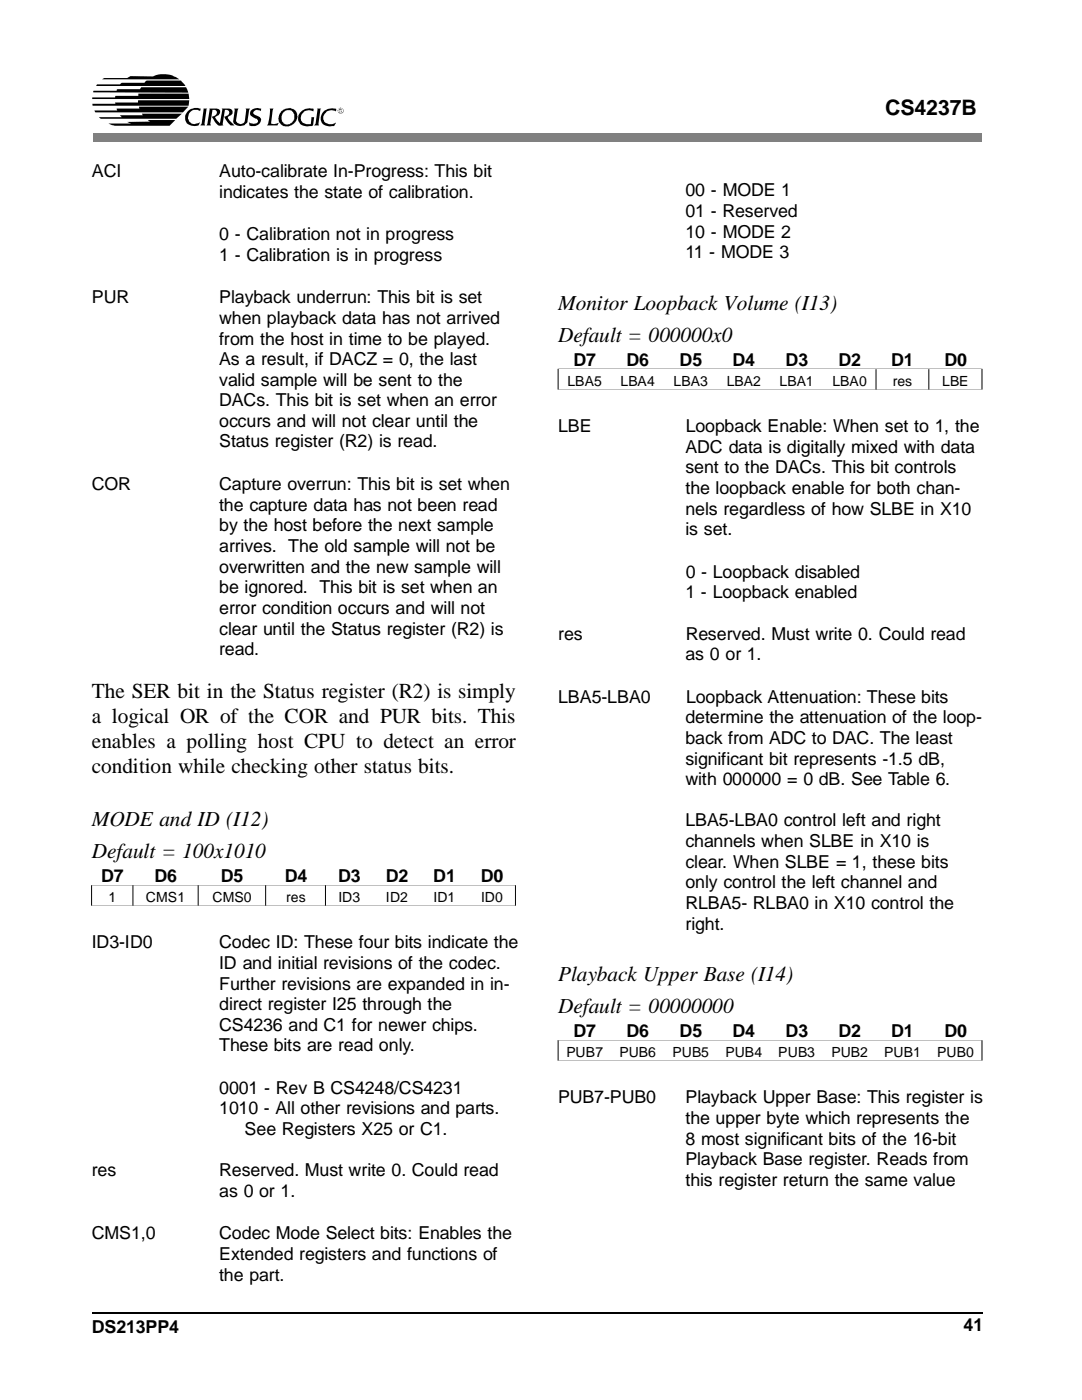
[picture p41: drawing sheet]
<svg xmlns="http://www.w3.org/2000/svg" width="216mm" height="279mm" viewBox="0 0 216 279" stroke-linecap="round" stroke-linejoin="round" font-family="sans-serif">
<defs><g id="words">
<g font-size="4.3">
<text x="176.6" y="23">CS4237B</text>
<text x="111.4" y="61.9">Monitor Loopback Volume (I13)</text>
<text x="111.4" y="68.3">Default = 000000x0</text>
<text x="18.3" y="139.4">The SER bit in the Status register (R2) is simply</text>
<text x="18.3" y="144.4">a logical OR of the COR and PUR bits. This</text>
<text x="18.3" y="149.2">enables a polling host CPU to detect an error</text>
<text x="18.3" y="154.2">condition while checking other status bits.</text>
<text x="18.3" y="164.9">MODE and ID (I12)</text>
<text x="18.3" y="171.3">Default = 100x1010</text>
<text x="111.4" y="195.8">Playback Upper Base (I14)</text>
<text x="111.4" y="202.2">Default = 00000000</text>
</g>
<g font-size="3.6">
<text x="18.3" y="35.3">ACI</text>
<text x="43.8" y="35.3">Auto-calibrate In-Progress: This bit</text>
<text x="43.7" y="39.5">indicates the state of calibration.</text>
<text x="136.8" y="39.2">00 - MODE 1</text>
<text x="43.7" y="48">0 - Calibration not in progress</text>
<text x="136.8" y="43.3">01 - Reserved</text>
<text x="136.8" y="47.5">10 - MODE 2</text>
<text x="43.7" y="52">1 - Calibration is in progress</text>
<text x="136.8" y="51.5">11 - MODE 3</text>
<text x="18.3" y="60.5">PUR</text>
<text x="43.7" y="64.7">when playback data has not arrived</text>
<text x="43.8" y="60.5">Playback underrun: This bit is set</text>
<text x="43.7" y="68.8">from the host in time to be played.</text>
<text x="43.7" y="72.9">As a result, if DACZ = 0, the last</text>
<text x="43.7" y="77">valid sample will be sent to the</text>
<text x="114.4" y="73">D7</text>
<text x="125" y="73">D6</text>
<text x="135.6" y="73">D5</text>
<text x="146.2" y="73">D4</text>
<text x="156.8" y="73">D3</text>
<text x="167.3" y="73">D2</text>
<text x="177.8" y="73">D1</text>
<text x="188.4" y="73">D0</text>
<text x="43.7" y="81.1">DACs. This bit is set when an error</text>
<text x="43.7" y="85.2">occurs and will not clear until the</text>
<text x="43.7" y="89.3">Status register (R2) is read.</text>
<text x="111.4" y="86.2">LBE</text>
<text x="136.8" y="86.2">Loopback Enable: When set to 1, the</text>
<text x="136.8" y="90.4">ADC data is digitally mixed with data</text>
<text x="136.8" y="94.4">sent to the DACs. This bit controls</text>
<text x="18.3" y="97.8">COR</text>
<text x="43.7" y="97.8">Capture overrun: This bit is set when</text>
<text x="43.7" y="101.9">the capture data has not been read</text>
<text x="136.8" y="98.6">the loopback enable for both chan-</text>
<text x="43.7" y="106.1">by the host before the next sample</text>
<text x="136.8" y="102.7">nels regardless of how SLBE in X10</text>
<text x="136.8" y="106.8">is set.</text>
<text x="43.7" y="110.1">arrives. The old sample will not be</text>
<text x="43.7" y="114.3">overwritten and the new sample will</text>
<text x="43.7" y="118.4">be ignored. This bit is set when an</text>
<text x="136.8" y="119.4">1 - Loopback enabled</text>
<text x="136.8" y="115.3">0 - Loopback disabled</text>
<text x="43.7" y="122.5">error condition occurs and will not</text>
<text x="43.7" y="126.7">clear until the Status register (R2) is</text>
<text x="43.7" y="130.7">read.</text>
<text x="111.4" y="127.7">res</text>
<text x="136.8" y="131.8">as 0 or 1.</text>
<text x="136.8" y="127.7">Reserved. Must write 0. Could read</text>
<text x="111.4" y="140.2">LBA5-LBA0</text>
<text x="136.9" y="140.2">Loopback Attenuation: These bits</text>
<text x="136.8" y="144.4">determine the attenuation of the loop-</text>
<text x="136.8" y="148.5">back from ADC to DAC. The least</text>
<text x="136.8" y="152.6">significant bit represents -1.5 dB,</text>
<text x="136.8" y="156.7">with 000000 = 0 dB. See Table 6.</text>
<text x="136.8" y="164.9">LBA5-LBA0 control left and right</text>
<text x="136.8" y="169.1">channels when SLBE in X10 is</text>
<text x="136.8" y="173.2">clear. When SLBE = 1, these bits</text>
<text x="20.2" y="176">D7</text>
<text x="30.8" y="176">D6</text>
<text x="44.1" y="176">D5</text>
<text x="56.8" y="176">D4</text>
<text x="67.5" y="176">D3</text>
<text x="77" y="176">D2</text>
<text x="86.5" y="176">D1</text>
<text x="95.9" y="176">D0</text>
<text x="136.8" y="177.3">only control the left channel and</text>
<text x="136.8" y="181.4">RLBA5- RLBA0 in X10 control the</text>
<text x="136.8" y="185.5">right.</text>
<text x="18.3" y="189.2">ID3-ID0</text>
<text x="43.7" y="189.2">Codec ID: These four bits indicate the</text>
<text x="43.7" y="193.4">ID and initial revisions of the codec.</text>
<text x="43.7" y="197.5">Further revisions are expanded in in-</text>
<text x="43.7" y="201.6">direct register I25 through the</text>
<text x="43.7" y="205.7">CS4236 and C1 for newer chips.</text>
<text x="43.7" y="209.8">These bits are read only.</text>
<text x="114.4" y="207">D7</text>
<text x="125" y="207">D6</text>
<text x="135.6" y="207">D5</text>
<text x="146.2" y="207">D4</text>
<text x="156.8" y="207">D3</text>
<text x="167.3" y="207">D2</text>
<text x="177.8" y="207">D1</text>
<text x="188.4" y="207">D0</text>
<text x="43.7" y="218.3">0001 - Rev B CS4248/CS4231</text>
<text x="111.4" y="220.2">PUB7-PUB0</text>
<text x="136.8" y="220.2">Playback Upper Base: This register is</text>
<text x="43.7" y="222.4">1010 - All other revisions and parts.</text>
<text x="48.8" y="226.5">See Registers X25 or C1.</text>
<text x="136.8" y="224.3">the upper byte which represents the</text>
<text x="136.8" y="228.4">8 most significant bits of the 16-bit</text>
<text x="136.8" y="232.6">Playback Base register. Reads from</text>
<text x="18.3" y="234.8">res</text>
<text x="43.7" y="234.8">Reserved. Must write 0. Could read</text>
<text x="43.7" y="238.9">as 0 or 1.</text>
<text x="136.8" y="236.7">this register return the same value</text>
<text x="18.3" y="247.4">CMS1,0</text>
<text x="43.7" y="251.5">Extended registers and functions of</text>
<text x="43.7" y="247.4">Codec Mode Select bits: Enables the</text>
<text x="43.7" y="255.6">the part.</text>
<text x="18.3" y="266.1">DS213PP4</text>
<text x="192.3" y="265.6">41</text>
</g>
<g font-size="2.8">
<text x="113.3" y="77">LBA5</text>
<text x="123.8" y="77">LBA4</text>
<text x="134.4" y="77">LBA3</text>
<text x="145" y="77">LBA2</text>
<text x="155.6" y="77">LBA1</text>
<text x="166.1" y="77">LBA0</text>
<text x="178.2" y="77">res</text>
<text x="188" y="77">LBE</text>
<text x="21.6" y="180">1</text>
<text x="29.1" y="180">CMS1</text>
<text x="42.4" y="180">CMS0</text>
<text x="57.1" y="180">res</text>
<text x="67.5" y="180">ID3</text>
<text x="77" y="180">ID2</text>
<text x="86.5" y="180">ID1</text>
<text x="96" y="180">ID0</text>
<text x="113" y="211">PUB7</text>
<text x="123.6" y="211">PUB6</text>
<text x="134.2" y="211">PUB5</text>
<text x="144.8" y="211">PUB4</text>
<text x="155.3" y="211">PUB3</text>
<text x="165.9" y="211">PUB2</text>
<text x="176.4" y="211">PUB1</text>
<text x="187" y="211">PUB0</text>
</g>
</g></defs>
<g fill="none" stroke="#000" stroke-width=".2">
<path d="M111.4 77.7h84.5M174.8 73.7v4M185.3 73.7v4M195.9 73.6h-84.5v4.1M195.9 73.6v4.1M18.3 176.7v4M18.3 176.7h84.6v4M26.5 176.7v4M39.5 176.7v4M53 176.7v4M64.9 176.7v4M18.3 180.7h84.6"/>
<path d="M195.9 207.6h-84.5v4.1h84.5M195.9 207.6v4.1"/>
</g>
<path d="M18.7 26.5h177.2v1.7h-177.2z" fill="#808080"/>
<g fill="#000">
<path d="M18.7 18.1h4.6l.1-.3h4.5l.3-.4h8.9l.5 1.1-19-.1z" fill-rule="evenodd"/>
<path d="M18.4 19.4h4.6v-.3h4.6v-.4h10l.2 1.1h-19.4z" fill-rule="evenodd"/>
<path d="M19.4 16.8h4.5l.4-.3h4.5l.5-.4h6.8l.9 1.1h-17.8z" fill-rule="evenodd"/>
<path d="M20.4 15.8l.4-.2h4.6l.6-.4 4.5 .1a5.3 5.3 0 0 1 5.3 .5z" fill-rule="evenodd"/>
<path d="M18.4 20.7h4.6v-.2h4.5v-.5h10.3l-.2 1.1h-19.1z" fill-rule="evenodd"/>
<path d="M18.8 22.1h4.6l-.1-.4h4.5l-.1-.4h9.9l-1.1 1.1h-17.5z" fill-rule="evenodd"/>
<path d="M19.7 23.4h4.6l-.4-.4h4.6l-.2-.3h8l-1.1 1h-15.1z" fill-rule="evenodd"/>
<path d="M21.6 24.7h4.6l-.8-.4h4.6l-.5-.3h5.5l-1.2 1.1h-10.9z" fill-rule="evenodd"/>
<path d="M37.4 22.3a2.7 2.7 0 0 1 2.7-.6l-.2 .5a1.52 1.52 0 0 0-1.9 .2 1.52 1.52 0 0 0-.2 1.9l.2 .2a1.29 1.29 0 0 0 1.5 .1l.4-.2a1.16 1.16 0 0 1-1.6 .7 1.64 1.64 0 0 1-1.3-1.1 1.64 1.64 0 0 1 .4-1.7z" fill-rule="evenodd"/>
<path d="M40.6 21.7h.8l-.2 .1-.4 2.9 .1 .3h-.9l.2-.3z" fill-rule="evenodd"/>
<path d="M41.7 21.7h1.8a.6 .6 0 0 1 .4 .9l-.3 .4-.7 .4 1.3 1.6h-.7l-.7-.7-.5-1a.75 .75 0 0 0 .9-.4 .75 .75 0 0 0-.3-1h-.5l-.4 2.8 .1 .3h-1l.3-.3 .4-2.8z" fill-rule="evenodd"/>
<path d="M44.2 21.7h1.6l.4 .2 .2 .2v.5l-.9 .8 .3 .7 1 .9h-.8l-.7-.7-.5-1a.75 .75 0 0 0 .8-.4 .75 .75 0 0 0-.1-.8l-.6-.2-.5 2.8 .2 .3h-.9l.2-.2 .5-2.9z" fill-rule="evenodd"/>
<path d="M46.7 21.7h.9l-.2 .3-.3 2a.9 .9 0 0 0 .9 .7 .9 .9 0 0 0 .9-.7l.2-2.1-.1-.2h.9l-.2 .3-.3 2.1a1.57 1.57 0 0 1-1.4 1.1 1.57 1.57 0 0 1-1.5-.9l.3-2.4z" fill-rule="evenodd"/>
<path d="M50 22.1l.4-.3 1-.3 .7 .2v.5a.89 .89 0 0 0-.9-.3 .89 .89 0 0 0-.7 .7l.5 .4a1 1 0 0 1 1.1 1.1 1.64 1.64 0 0 1-2.3 .9l-.1-.6a1.05 1.05 0 0 0 1.8-.3 .82 .82 0 0 0-.8-.6l-.2-.1a.83 .83 0 0 1-.5-1.3z" fill-rule="evenodd"/>
<path d="M53.8 21.7h.8l-.2 .4-.3 2.6 .6 .1 .9-.3-.2 .5h-2.1l.2-.3 .2-1z" fill-rule="evenodd"/>
<path d="M56.1 22.2l.7-.5 1-.2 .9 .4 .1 .1h-1.6l-.6 .3-.4 .6v1v.3l.6 .6h.7l.7-.2 .5-.8v-1l-.4-.7-.3-.1h.8l.4 .5 .2 .6-.1 .7-.3 .5-.5 .5-.9 .4h-.8l-.5-.2-.6-.6-.2-.6 .2-.9z" fill-rule="evenodd"/>
<path d="M60.2 22.1l.7-.4 .9-.1 .8 .1-.1 .5a1.58 1.58 0 0 0-2 .3 1.58 1.58 0 0 0-.1 2l.2 .1a1.68 1.68 0 0 0 1.4 .1l.1-1.3h.6l-.2 1.6a2.37 2.37 0 0 1-2.8-.5 1.74 1.74 0 0 1 .5-2.4z" fill-rule="evenodd"/>
<path d="M63.2 21.7h.9l-.2 .1-.4 2.9 .1 .3h-.9l.3-.3 .4-2.8z" fill-rule="evenodd"/>
<path d="M64.7 22.1a2.74 2.74 0 0 1 2.4-.4l-.1 .5a1.56 1.56 0 0 0-2 .2 1.56 1.56 0 0 0-.1 2.1l.2 .1a1.74 1.74 0 0 0 1.9-.1l-.3 .7a2.14 2.14 0 0 1-2.6-1.1v-.9z" fill-rule="evenodd"/>
<path d="M67.5 21.7l.2-.1-.2 .3v.5l.2 .2 .6-.1a.49 .49 0 0 0 .1-.8l-.2-.1 .2 .1a.57 .57 0 0 1-.2 .9l-.5 .1-.2-.1-.1-.4z" fill-rule="evenodd"/>
<path d="M67.7 21.7l.5 .2-.1 .2 .2 .3-.2-.1v-.2h-.3v-.2l.1 .2h.2v-.2h-.4z" fill-rule="evenodd"/>
<path d="M67.8 22.1l.1 .3h-.2z" fill-rule="evenodd"/>
<path d="M67.7 21.5l.5 .1z" fill-rule="evenodd"/>
</g>
<path d="M18.3 262h177.8" fill="none" stroke="#000" stroke-width=".32"/>
<use href="#words"/>
</svg>
